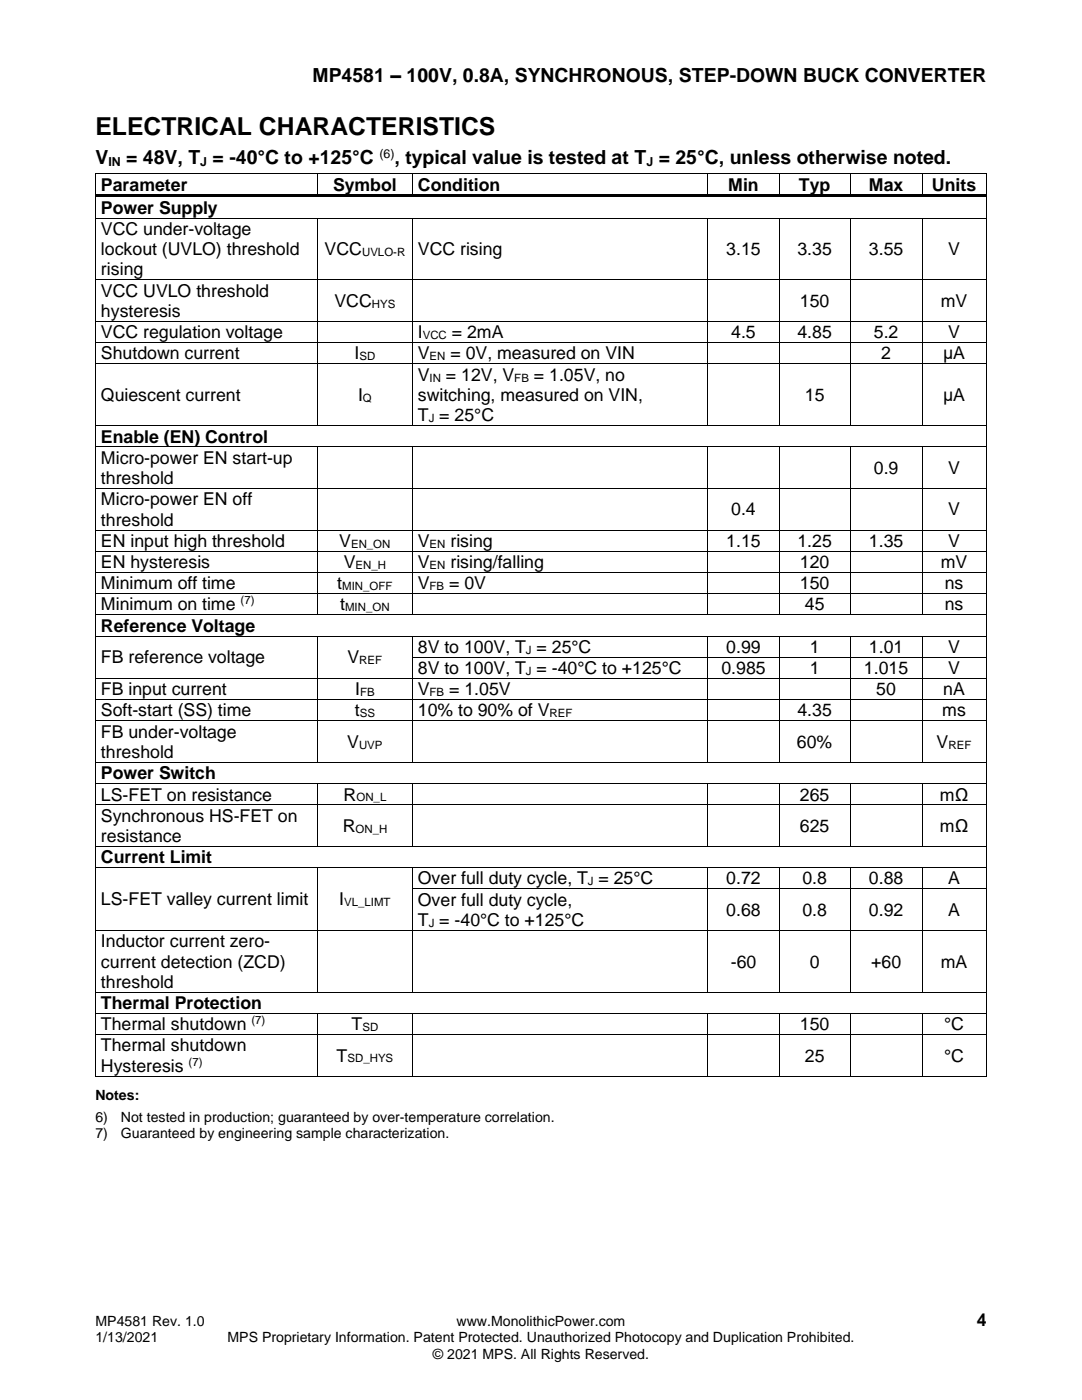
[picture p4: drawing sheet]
<svg xmlns="http://www.w3.org/2000/svg" width="216mm" height="279mm" viewBox="0 0 216 279" stroke-linecap="round" stroke-linejoin="round" font-family="sans-serif">
<defs><g id="words">
<text font-size="4.9" x="19" y="27">ELECTRICAL CHARACTERISTICS</text>
<g font-size="3.9">
<text x="62.4" y="16.3">MP4581 – 100V, 0.8A, SYNCHRONOUS, STEP-DOWN BUCK CONVERTER</text>
<text x="19" y="32.7">V</text>
<text x="25.2" y="32.7">= 48V, T = -40°C to +125°C</text>
<text x="78.7" y="32.7">, typical value is tested at T = 25°C, unless otherwise noted.</text>
</g>
<g font-size="3.5">
<text x="20.2" y="38.1">Parameter</text>
<text x="66.4" y="38.1">Symbol</text>
<text x="83.4" y="38.1">Condition</text>
<text x="145.3" y="38.1">Min</text>
<text x="159.4" y="38.1">Typ</text>
<text x="173.4" y="38.1">Max</text>
<text x="186" y="38.1">Units</text>
<text x="20.2" y="42.7">Power Supply</text>
<text x="20.2" y="46.9">VCC under-voltage</text>
<text x="20.2" y="50.9">lockout (UVLO) threshold</text>
<text x="64.8" y="50.9">VCC</text>
<text x="83.4" y="50.9">VCC rising</text>
<text x="144.9" y="50.9">3.15</text>
<text x="159.1" y="50.9">3.35</text>
<text x="173.4" y="50.9">3.55</text>
<text x="189.2" y="50.9">V</text>
<text x="20.2" y="55">rising</text>
<text x="20.2" y="59.2">VCC UVLO threshold</text>
<text x="20.2" y="63.3">hysteresis</text>
<text x="66.7" y="61.2">VCC</text>
<text x="159.6" y="61.2">150</text>
<text x="187.7" y="61.2">mV</text>
<text x="20.2" y="67.5">VCC regulation voltage</text>
<text x="20.2" y="71.7">Shutdown current</text>
<text x="70.7" y="71.7">I</text>
<text x="83.4" y="67.5">I</text>
<text x="83.4" y="71.7">V</text>
<text x="89.9" y="71.7">= 0V, measured on VIN</text>
<text x="90.2" y="67.5">= 2mA</text>
<text x="145.9" y="67.5">4.5</text>
<text x="159.1" y="67.5">4.85</text>
<text x="174.4" y="67.5">5.2</text>
<text x="175.8" y="71.7">2</text>
<text x="188.2" y="71.7">μA</text>
<text x="189.2" y="67.5">V</text>
<text x="83.4" y="76">V</text>
<text x="89" y="76">= 12V, V</text>
<text x="106.5" y="76">= 1.05V, no</text>
<text x="20.2" y="80">Quiescent current</text>
<text x="71.4" y="80">I</text>
<text x="83.4" y="80">switching, measured on VIN,</text>
<text x="160.6" y="80">15</text>
<text x="188.2" y="80">μA</text>
<text x="20.2" y="88.3">Enable (EN) Control</text>
<text x="83.4" y="84.1">T = 25°C</text>
<text x="20.2" y="92.5">Micro-power EN start-up</text>
<text x="174.4" y="94.6">0.9</text>
<text x="189.2" y="94.6">V</text>
<text x="20.2" y="96.6">threshold</text>
<text x="20.2" y="100.8">Micro-power EN off</text>
<text x="20.2" y="104.9">threshold</text>
<text x="145.9" y="102.9">0.4</text>
<text x="189.2" y="102.9">V</text>
<text x="20.2" y="109.1">EN input high threshold</text>
<text x="20.2" y="113.4">EN hysteresis</text>
<text x="67.7" y="109.1">V</text>
<text x="68.6" y="113.4">V</text>
<text x="83.4" y="109.1">V</text>
<text x="83.4" y="113.4">V</text>
<text x="89.9" y="109.1">rising</text>
<text x="89.9" y="113.4">rising/falling</text>
<text x="144.9" y="109.1">1.15</text>
<text x="159.1" y="109.1">1.25</text>
<text x="159.6" y="113.4">120</text>
<text x="173.4" y="109.1">1.35</text>
<text x="187.7" y="113.4">mV</text>
<text x="189.2" y="109.1">V</text>
<text x="20.2" y="117.6">Minimum off time</text>
<text x="67.3" y="117.6">t</text>
<text x="83.4" y="117.6">V</text>
<text x="89.6" y="117.6">= 0V</text>
<text x="159.6" y="117.6">150</text>
<text x="188.5" y="117.6">ns</text>
<text x="20.2" y="121.8">Minimum on time</text>
<text x="67.9" y="121.8">t</text>
<text x="160.6" y="121.8">45</text>
<text x="188.5" y="121.8">ns</text>
<text x="20.2" y="126.1">Reference Voltage</text>
<text x="83.4" y="130.3">8V to 100V, T = 25°C</text>
<text x="144.9" y="130.3">0.99</text>
<text x="161.6" y="130.3">1</text>
<text x="173.4" y="130.3">1.01</text>
<text x="189.2" y="130.3">V</text>
<text x="20.2" y="132.4">FB reference voltage</text>
<text x="69.3" y="132.4">V</text>
<text x="83.4" y="134.5">8V to 100V, T = -40°C to +125°C</text>
<text x="143.9" y="134.5">0.985</text>
<text x="161.6" y="134.5">1</text>
<text x="172.4" y="134.5">1.015</text>
<text x="189.2" y="134.5">V</text>
<text x="20.2" y="138.8">FB input current</text>
<text x="20.2" y="143">Soft-start (SS) time</text>
<text x="70.8" y="143">t</text>
<text x="70.9" y="138.8">I</text>
<text x="83.4" y="138.8">V</text>
<text x="83.4" y="143">10% to 90% of V</text>
<text x="89.6" y="138.8">= 1.05V</text>
<text x="159.1" y="143">4.35</text>
<text x="174.9" y="138.8">50</text>
<text x="188" y="143">ms</text>
<text x="188.2" y="138.8">nA</text>
<text x="20.2" y="147.2">FB under-voltage</text>
<text x="69.3" y="149.3">V</text>
<text x="159" y="149.3">60%</text>
<text x="186.9" y="149.3">V</text>
<text x="20.2" y="151.3">threshold</text>
<text x="20.2" y="155.5">Power Switch</text>
<text x="20.2" y="159.8">LS-FET on resistance</text>
<text x="68.6" y="159.8">R</text>
<text x="159.6" y="159.8">265</text>
<text x="187.6" y="159.8">mΩ</text>
<text x="20.2" y="164">Synchronous HS-FET on</text>
<text x="68.4" y="166">R</text>
<text x="159.6" y="166">625</text>
<text x="187.6" y="166">mΩ</text>
<text x="20.2" y="168">resistance</text>
<text x="20.2" y="172.3">Current Limit</text>
<text x="83.4" y="176.5">Over full duty cycle, T = 25°C</text>
<text x="144.9" y="176.5">0.72</text>
<text x="160.1" y="176.5">0.8</text>
<text x="173.4" y="176.5">0.88</text>
<text x="189.2" y="176.5">A</text>
<text x="20.2" y="180.7">LS-FET valley current limit</text>
<text x="67.7" y="180.7">I</text>
<text x="83.4" y="180.7">Over full duty cycle,</text>
<text x="83.4" y="184.8">T = -40°C to +125°C</text>
<text x="144.9" y="182.8">0.68</text>
<text x="160.1" y="182.8">0.8</text>
<text x="173.4" y="182.8">0.92</text>
<text x="189.2" y="182.8">A</text>
<text x="20.2" y="189">Inductor current zero-</text>
<text x="20.2" y="193.1">current detection (ZCD)</text>
<text x="20.2" y="197.1">threshold</text>
<text x="145.8" y="193.1">-60</text>
<text x="161.6" y="193.1">0</text>
<text x="173.8" y="193.1">+60</text>
<text x="187.7" y="193.1">mA</text>
<text x="20.2" y="201.4">Thermal Protection</text>
<text x="20.2" y="205.6">Thermal shutdown</text>
<text x="20.2" y="209.8">Thermal shutdown</text>
<text x="70.2" y="205.6">T</text>
<text x="159.6" y="205.6">150</text>
<text x="188.4" y="205.6">°C</text>
<text x="20.2" y="213.9">Hysteresis</text>
<text x="67.2" y="211.9">T</text>
<text x="160.6" y="211.9">25</text>
<text x="188.4" y="211.9">°C</text>
<text x="194.9" y="264.5">4</text>
</g>
<g font-size="2.8">
<text x="19" y="219.6">Notes:</text>
<text x="19" y="223.9">6)</text>
<text x="19" y="227.2">7)</text>
<text x="24.1" y="223.9">Not tested in production; guaranteed by over-temperature correlation.</text>
<text x="24.1" y="227.2">Guaranteed by engineering sample characterization.</text>
<text x="19" y="264.5">MP4581 Rev. 1.0</text>
<text x="19" y="267.9">1/13/2021</text>
<text x="45.4" y="267.9">MPS Proprietary Information. Patent Protected. Unauthorized Photocopy and Duplication Prohibited.</text>
<text x="91.1" y="264.5">www.MonolithicPower.com</text>
<text x="86.4" y="271.2">© 2021 MPS. All Rights Reserved.</text>
</g>
<g font-size="2.5">
<text x="21.6" y="33">IN</text>
<text x="40" y="33">J</text>
<text x="75.7" y="31.5">(6)</text>
<text x="129" y="33">J</text>
</g>
<g font-size="2.3">
<text x="72.2" y="51.1">UVLO-R</text>
<text x="74.2" y="61.4">HYS</text>
<text x="71.7" y="71.9">SD</text>
<text x="84.4" y="67.7">VCC</text>
<text x="85.7" y="71.9">EN</text>
<text x="85.7" y="76.1">IN</text>
<text x="102.6" y="76.1">FB</text>
<text x="72.4" y="80.2">Q</text>
<text x="85.5" y="84.3">J</text>
<text x="70" y="109.3">EN_ON</text>
<text x="70.9" y="113.5">EN_H</text>
<text x="85.7" y="109.3">EN</text>
<text x="85.7" y="113.5">EN</text>
<text x="68.3" y="117.8">MIN_OFF</text>
<text x="85.7" y="117.8">FB</text>
<text x="48" y="120.6">(7)</text>
<text x="68.9" y="122">MIN_ON</text>
<text x="105" y="130.5">J</text>
<text x="71.7" y="132.6">REF</text>
<text x="105" y="134.7">J</text>
<text x="71.8" y="143.2">SS</text>
<text x="71.8" y="138.9">FB</text>
<text x="85.7" y="138.9">FB</text>
<text x="109.7" y="143.2">REF</text>
<text x="71.6" y="149.4">UVP</text>
<text x="189.3" y="149.4">REF</text>
<text x="71.1" y="159.9">ON_L</text>
<text x="70.9" y="166.2">ON_H</text>
<text x="117.3" y="176.7">J</text>
<text x="68.7" y="180.8">VL_LIMT</text>
<text x="85.5" y="185">J</text>
<text x="50.2" y="204.4">(7)</text>
<text x="72.3" y="205.8">SD</text>
<text x="37.6" y="212.7">(7)</text>
<text x="69.3" y="212">SD_HYS</text>
</g>
</g></defs>
<g fill="#000">
<path d="M19 34.6h.2v.2h-.2z" fill-rule="evenodd"/>
<path d="M19 34.6h.2v.2h-.2z" fill-rule="evenodd"/>
<path d="M19 38.8h.2v.6h-.2z" fill-rule="evenodd"/>
<path d="M19.2 38.8h44v.6h-44z" fill-rule="evenodd"/>
<path d="M63.2 34.6h.2v.2h-.2z" fill-rule="evenodd"/>
<path d="M63.2 38.8h.6v.6h-.6z" fill-rule="evenodd"/>
<path d="M63.8 38.8h18.5v.6h-18.5z" fill-rule="evenodd"/>
<path d="M82.3 34.6h.2v.2h-.2z" fill-rule="evenodd"/>
<path d="M82.3 38.8h.5v.6h-.5z" fill-rule="evenodd"/>
<path d="M82.8 38.8h58.4v.6h-58.4z" fill-rule="evenodd"/>
<path d="M141.2 34.6h.1v.2h-.1z" fill-rule="evenodd"/>
<path d="M141.2 38.8h.5v.6h-.5z" fill-rule="evenodd"/>
<path d="M141.7 38.8h13.7v.6h-13.7z" fill-rule="evenodd"/>
<path d="M155.4 34.6h.2v.2h-.2z" fill-rule="evenodd"/>
<path d="M155.4 38.8h.5v.6h-.5z" fill-rule="evenodd"/>
<path d="M155.9 38.8h13.7v.6h-13.7z" fill-rule="evenodd"/>
<path d="M169.6 34.6h.1v.2h-.1z" fill-rule="evenodd"/>
<path d="M169.6 38.8h.5v.6h-.5z" fill-rule="evenodd"/>
<path d="M170.1 38.8h13.8v.6h-13.8z" fill-rule="evenodd"/>
<path d="M183.9 34.6h.2v.2h-.2z" fill-rule="evenodd"/>
<path d="M183.9 38.8h.5v.6h-.5z" fill-rule="evenodd"/>
<path d="M184.4 38.8h12.3v.6h-12.3z" fill-rule="evenodd"/>
<path d="M196.7 34.6h.2v.2h-.2z" fill-rule="evenodd"/>
<path d="M196.7 34.6h.2v.2h-.2z" fill-rule="evenodd"/>
<path d="M196.7 38.8h.2v.6h-.2z" fill-rule="evenodd"/>
<path d="M19 43.4h.2v.2h-.2z" fill-rule="evenodd"/>
<path d="M19 55.8h.2v.2h-.2z" fill-rule="evenodd"/>
<path d="M63.2 43.4h.2v.2h-.2z" fill-rule="evenodd"/>
<path d="M63.2 55.8h.2v.2h-.2z" fill-rule="evenodd"/>
<path d="M82.3 43.4h.2v.2h-.2z" fill-rule="evenodd"/>
<path d="M82.3 55.8h.2v.2h-.2z" fill-rule="evenodd"/>
<path d="M141.2 43.4h.1v.2h-.1z" fill-rule="evenodd"/>
<path d="M141.2 55.8h.1v.2h-.1z" fill-rule="evenodd"/>
<path d="M155.4 43.4h.2v.2h-.2z" fill-rule="evenodd"/>
<path d="M155.4 55.8h.2v.2h-.2z" fill-rule="evenodd"/>
<path d="M169.6 43.4h.1v.2h-.1z" fill-rule="evenodd"/>
<path d="M169.6 55.8h.1v.2h-.1z" fill-rule="evenodd"/>
<path d="M183.9 43.4h.2v.2h-.2z" fill-rule="evenodd"/>
<path d="M183.9 55.8h.2v.2h-.2z" fill-rule="evenodd"/>
<path d="M196.7 43.4h.2v.2h-.2z" fill-rule="evenodd"/>
<path d="M196.7 55.8h.2v.2h-.2z" fill-rule="evenodd"/>
<path d="M19 64.1h.2v.1h-.2z" fill-rule="evenodd"/>
<path d="M19 68.3h.2v.2h-.2z" fill-rule="evenodd"/>
<path d="M19 72.5h.2v.2h-.2z" fill-rule="evenodd"/>
<path d="M63.2 64.1h.2v.1h-.2z" fill-rule="evenodd"/>
<path d="M63.2 68.3h.2v.2h-.2z" fill-rule="evenodd"/>
<path d="M63.2 72.5h.2v.2h-.2z" fill-rule="evenodd"/>
<path d="M82.3 64.1h.2v.1h-.2z" fill-rule="evenodd"/>
<path d="M82.3 68.3h.2v.2h-.2z" fill-rule="evenodd"/>
<path d="M82.3 72.5h.2v.2h-.2z" fill-rule="evenodd"/>
<path d="M141.2 64.1h.1v.1h-.1z" fill-rule="evenodd"/>
<path d="M141.2 68.3h.1v.2h-.1z" fill-rule="evenodd"/>
<path d="M141.2 72.5h.1v.2h-.1z" fill-rule="evenodd"/>
<path d="M155.4 64.1h.2v.1h-.2z" fill-rule="evenodd"/>
<path d="M155.4 68.3h.2v.2h-.2z" fill-rule="evenodd"/>
<path d="M155.4 72.5h.2v.2h-.2z" fill-rule="evenodd"/>
<path d="M169.6 64.1h.1v.1h-.1z" fill-rule="evenodd"/>
<path d="M169.6 68.3h.1v.2h-.1z" fill-rule="evenodd"/>
<path d="M169.6 72.5h.1v.2h-.1z" fill-rule="evenodd"/>
<path d="M183.9 64.1h.2v.1h-.2z" fill-rule="evenodd"/>
<path d="M183.9 68.3h.2v.2h-.2z" fill-rule="evenodd"/>
<path d="M183.9 72.5h.2v.2h-.2z" fill-rule="evenodd"/>
<path d="M196.7 64.1h.2v.1h-.2z" fill-rule="evenodd"/>
<path d="M196.7 68.3h.2v.2h-.2z" fill-rule="evenodd"/>
<path d="M196.7 72.5h.2v.2h-.2z" fill-rule="evenodd"/>
<path d="M19 84.9h.2v.2h-.2z" fill-rule="evenodd"/>
<path d="M19 89.1h.2v.2h-.2z" fill-rule="evenodd"/>
<path d="M19 97.4h.2v.2h-.2z" fill-rule="evenodd"/>
<path d="M63.2 84.9h.2v.2h-.2z" fill-rule="evenodd"/>
<path d="M63.2 89.1h.2v.2h-.2z" fill-rule="evenodd"/>
<path d="M63.2 97.4h.2v.2h-.2z" fill-rule="evenodd"/>
<path d="M82.3 84.9h.2v.2h-.2z" fill-rule="evenodd"/>
<path d="M82.3 89.1h.2v.2h-.2z" fill-rule="evenodd"/>
<path d="M82.3 97.4h.2v.2h-.2z" fill-rule="evenodd"/>
<path d="M141.2 84.9h.1v.2h-.1z" fill-rule="evenodd"/>
<path d="M141.2 89.1h.1v.2h-.1z" fill-rule="evenodd"/>
<path d="M141.2 97.4h.1v.2h-.1z" fill-rule="evenodd"/>
<path d="M155.4 84.9h.2v.2h-.2z" fill-rule="evenodd"/>
<path d="M155.4 89.1h.2v.2h-.2z" fill-rule="evenodd"/>
<path d="M155.4 97.4h.2v.2h-.2z" fill-rule="evenodd"/>
<path d="M169.6 84.9h.1v.2h-.1z" fill-rule="evenodd"/>
<path d="M169.6 89.1h.1v.2h-.1z" fill-rule="evenodd"/>
<path d="M169.6 97.4h.1v.2h-.1z" fill-rule="evenodd"/>
<path d="M183.9 84.9h.2v.2h-.2z" fill-rule="evenodd"/>
<path d="M183.9 89.1h.2v.2h-.2z" fill-rule="evenodd"/>
<path d="M183.9 97.4h.2v.2h-.2z" fill-rule="evenodd"/>
<path d="M196.7 84.9h.2v.2h-.2z" fill-rule="evenodd"/>
<path d="M196.7 89.1h.2v.2h-.2z" fill-rule="evenodd"/>
<path d="M196.7 97.4h.2v.2h-.2z" fill-rule="evenodd"/>
<path d="M19 105.7h.2v.2h-.2z" fill-rule="evenodd"/>
<path d="M19 109.9h.2v.2h-.2z" fill-rule="evenodd"/>
<path d="M19 114.2h.2v.1h-.2z" fill-rule="evenodd"/>
<path d="M19 118.4h.2v.2h-.2z" fill-rule="evenodd"/>
<path d="M63.2 105.7h.2v.2h-.2z" fill-rule="evenodd"/>
<path d="M63.2 109.9h.2v.2h-.2z" fill-rule="evenodd"/>
<path d="M63.2 114.2h.2v.1h-.2z" fill-rule="evenodd"/>
<path d="M63.2 118.4h.2v.2h-.2z" fill-rule="evenodd"/>
<path d="M82.3 105.7h.2v.2h-.2z" fill-rule="evenodd"/>
<path d="M82.3 109.9h.2v.2h-.2z" fill-rule="evenodd"/>
<path d="M82.3 114.2h.2v.1h-.2z" fill-rule="evenodd"/>
<path d="M82.3 118.4h.2v.2h-.2z" fill-rule="evenodd"/>
<path d="M141.2 105.7h.1v.2h-.1z" fill-rule="evenodd"/>
<path d="M141.2 109.9h.1v.2h-.1z" fill-rule="evenodd"/>
<path d="M141.2 114.2h.1v.1h-.1z" fill-rule="evenodd"/>
<path d="M141.2 118.4h.1v.2h-.1z" fill-rule="evenodd"/>
<path d="M155.4 105.7h.2v.2h-.2z" fill-rule="evenodd"/>
<path d="M155.4 109.9h.2v.2h-.2z" fill-rule="evenodd"/>
<path d="M155.4 114.2h.2v.1h-.2z" fill-rule="evenodd"/>
<path d="M155.4 118.4h.2v.2h-.2z" fill-rule="evenodd"/>
<path d="M169.6 105.7h.1v.2h-.1z" fill-rule="evenodd"/>
<path d="M169.6 109.9h.1v.2h-.1z" fill-rule="evenodd"/>
<path d="M169.6 114.2h.1v.1h-.1z" fill-rule="evenodd"/>
<path d="M169.6 118.4h.1v.2h-.1z" fill-rule="evenodd"/>
<path d="M183.9 105.7h.2v.2h-.2z" fill-rule="evenodd"/>
<path d="M183.9 109.9h.2v.2h-.2z" fill-rule="evenodd"/>
<path d="M183.9 114.2h.2v.1h-.2z" fill-rule="evenodd"/>
<path d="M183.9 118.4h.2v.2h-.2z" fill-rule="evenodd"/>
<path d="M196.7 105.7h.2v.2h-.2z" fill-rule="evenodd"/>
<path d="M196.7 109.9h.2v.2h-.2z" fill-rule="evenodd"/>
<path d="M196.7 114.2h.2v.1h-.2z" fill-rule="evenodd"/>
<path d="M196.7 118.4h.2v.2h-.2z" fill-rule="evenodd"/>
<path d="M19 122.6h.2v.2h-.2z" fill-rule="evenodd"/>
<path d="M19 126.9h.2v.1h-.2z" fill-rule="evenodd"/>
<path d="M19 131.1h.2v.2h-.2z" fill-rule="evenodd"/>
<path d="M19 135.3h.2v.2h-.2z" fill-rule="evenodd"/>
<path d="M19 139.6h.2v.1h-.2z" fill-rule="evenodd"/>
<path d="M63.2 122.6h.2v.2h-.2z" fill-rule="evenodd"/>
<path d="M63.2 126.9h.2v.1h-.2z" fill-rule="evenodd"/>
<path d="M63.2 131.1h.2v.2h-.2z" fill-rule="evenodd"/>
<path d="M63.2 135.3h.2v.2h-.2z" fill-rule="evenodd"/>
<path d="M63.2 139.6h.2v.1h-.2z" fill-rule="evenodd"/>
<path d="M82.3 122.6h.2v.2h-.2z" fill-rule="evenodd"/>
<path d="M82.3 126.9h.2v.1h-.2z" fill-rule="evenodd"/>
<path d="M82.3 131.1h.2v.2h-.2z" fill-rule="evenodd"/>
<path d="M82.3 135.3h.2v.2h-.2z" fill-rule="evenodd"/>
<path d="M82.3 139.6h.2v.1h-.2z" fill-rule="evenodd"/>
<path d="M141.2 122.6h.1v.2h-.1z" fill-rule="evenodd"/>
<path d="M141.2 126.9h.1v.1h-.1z" fill-rule="evenodd"/>
<path d="M141.2 131.1h.1v.2h-.1z" fill-rule="evenodd"/>
<path d="M141.2 135.3h.1v.2h-.1z" fill-rule="evenodd"/>
<path d="M141.2 139.6h.1v.1h-.1z" fill-rule="evenodd"/>
<path d="M155.4 122.6h.2v.2h-.2z" fill-rule="evenodd"/>
<path d="M155.4 126.9h.2v.1h-.2z" fill-rule="evenodd"/>
<path d="M155.4 131.1h.2v.2h-.2z" fill-rule="evenodd"/>
<path d="M155.4 135.3h.2v.2h-.2z" fill-rule="evenodd"/>
<path d="M155.4 139.6h.2v.1h-.2z" fill-rule="evenodd"/>
<path d="M169.6 122.6h.1v.2h-.1z" fill-rule="evenodd"/>
<path d="M169.6 126.9h.1v.1h-.1z" fill-rule="evenodd"/>
<path d="M169.6 131.1h.1v.2h-.1z" fill-rule="evenodd"/>
<path d="M169.6 135.3h.1v.2h-.1z" fill-rule="evenodd"/>
<path d="M169.6 139.6h.1v.1h-.1z" fill-rule="evenodd"/>
<path d="M183.9 122.6h.2v.2h-.2z" fill-rule="evenodd"/>
<path d="M183.9 126.9h.2v.1h-.2z" fill-rule="evenodd"/>
<path d="M183.9 131.1h.2v.2h-.2z" fill-rule="evenodd"/>
<path d="M183.9 135.3h.2v.2h-.2z" fill-rule="evenodd"/>
<path d="M183.9 139.6h.2v.1h-.2z" fill-rule="evenodd"/>
<path d="M196.7 122.6h.2v.2h-.2z" fill-rule="evenodd"/>
<path d="M196.7 126.9h.2v.1h-.2z" fill-rule="evenodd"/>
<path d="M196.7 131.1h.2v.2h-.2z" fill-rule="evenodd"/>
<path d="M196.7 135.3h.2v.2h-.2z" fill-rule="evenodd"/>
<path d="M196.7 139.6h.2v.1h-.2z" fill-rule="evenodd"/>
<path d="M19 143.8h.2v.2h-.2z" fill-rule="evenodd"/>
<path d="M19 152.1h.2v.2h-.2z" fill-rule="evenodd"/>
<path d="M19 156.3h.2v.2h-.2z" fill-rule="evenodd"/>
<path d="M63.2 143.8h.2v.2h-.2z" fill-rule="evenodd"/>
<path d="M63.2 152.1h.2v.2h-.2z" fill-rule="evenodd"/>
<path d="M63.2 156.3h.2v.2h-.2z" fill-rule="evenodd"/>
<path d="M82.3 143.8h.2v.2h-.2z" fill-rule="evenodd"/>
<path d="M82.3 152.1h.2v.2h-.2z" fill-rule="evenodd"/>
<path d="M82.3 156.3h.2v.2h-.2z" fill-rule="evenodd"/>
<path d="M141.2 143.8h.1v.2h-.1z" fill-rule="evenodd"/>
<path d="M141.2 152.1h.1v.2h-.1z" fill-rule="evenodd"/>
<path d="M141.2 156.3h.1v.2h-.1z" fill-rule="evenodd"/>
<path d="M155.4 143.8h.2v.2h-.2z" fill-rule="evenodd"/>
<path d="M155.4 152.1h.2v.2h-.2z" fill-rule="evenodd"/>
<path d="M155.4 156.3h.2v.2h-.2z" fill-rule="evenodd"/>
<path d="M169.6 143.8h.1v.2h-.1z" fill-rule="evenodd"/>
<path d="M169.6 152.1h.1v.2h-.1z" fill-rule="evenodd"/>
<path d="M169.6 156.3h.1v.2h-.1z" fill-rule="evenodd"/>
<path d="M183.9 143.8h.2v.2h-.2z" fill-rule="evenodd"/>
<path d="M183.9 152.1h.2v.2h-.2z" fill-rule="evenodd"/>
<path d="M183.9 156.3h.2v.2h-.2z" fill-rule="evenodd"/>
<path d="M196.7 143.8h.2v.2h-.2z" fill-rule="evenodd"/>
<path d="M196.7 152.1h.2v.2h-.2z" fill-rule="evenodd"/>
<path d="M196.7 156.3h.2v.2h-.2z" fill-rule="evenodd"/>
<path d="M19 160.5h.2v.2h-.2z" fill-rule="evenodd"/>
<path d="M19 168.8h.2v.2h-.2z" fill-rule="evenodd"/>
<path d="M19 173.1h.2v.1h-.2z" fill-rule="evenodd"/>
<path d="M19 177.3h.2v.2h-.2z" fill-rule="evenodd"/>
<path d="M63.2 160.5h.2v.2h-.2z" fill-rule="evenodd"/>
<path d="M63.2 168.8h.2v.2h-.2z" fill-rule="evenodd"/>
<path d="M63.2 173.1h.2v.1h-.2z" fill-rule="evenodd"/>
<path d="M63.2 177.3h.2v.2h-.2z" fill-rule="evenodd"/>
<path d="M82.3 160.5h.2v.2h-.2z" fill-rule="evenodd"/>
<path d="M82.3 168.8h.2v.2h-.2z" fill-rule="evenodd"/>
<path d="M82.3 173.1h.2v.1h-.2z" fill-rule="evenodd"/>
<path d="M82.3 177.3h.2v.2h-.2z" fill-rule="evenodd"/>
<path d="M141.2 160.5h.1v.2h-.1z" fill-rule="evenodd"/>
<path d="M141.2 168.8h.1v.2h-.1z" fill-rule="evenodd"/>
<path d="M141.2 173.1h.1v.1h-.1z" fill-rule="evenodd"/>
<path d="M141.2 177.3h.1v.2h-.1z" fill-rule="evenodd"/>
<path d="M155.4 160.5h.2v.2h-.2z" fill-rule="evenodd"/>
<path d="M155.4 168.8h.2v.2h-.2z" fill-rule="evenodd"/>
<path d="M155.4 173.1h.2v.1h-.2z" fill-rule="evenodd"/>
<path d="M155.4 177.3h.2v.2h-.2z" fill-rule="evenodd"/>
<path d="M169.6 160.5h.1v.2h-.1z" fill-rule="evenodd"/>
<path d="M169.6 168.8h.1v.2h-.1z" fill-rule="evenodd"/>
<path d="M169.6 173.1h.1v.1h-.1z" fill-rule="evenodd"/>
<path d="M169.6 177.3h.1v.2h-.1z" fill-rule="evenodd"/>
<path d="M183.9 160.5h.2v.2h-.2z" fill-rule="evenodd"/>
<path d="M183.9 168.8h.2v.2h-.2z" fill-rule="evenodd"/>
<path d="M183.9 173.1h.2v.1h-.2z" fill-rule="evenodd"/>
<path d="M183.9 177.3h.2v.2h-.2z" fill-rule="evenodd"/>
<path d="M196.7 160.5h.2v.2h-.2z" fill-rule="evenodd"/>
<path d="M196.7 168.8h.2v.2h-.2z" fill-rule="evenodd"/>
<path d="M196.7 173.1h.2v.1h-.2z" fill-rule="evenodd"/>
<path d="M196.7 177.3h.2v.2h-.2z" fill-rule="evenodd"/>
<path d="M19 185.6h.2v.2h-.2z" fill-rule="evenodd"/>
<path d="M19 197.9h.2v.2h-.2z" fill-rule="evenodd"/>
<path d="M63.2 185.6h.2v.2h-.2z" fill-rule="evenodd"/>
<path d="M63.2 197.9h.2v.2h-.2z" fill-rule="evenodd"/>
<path d="M82.3 185.6h.2v.2h-.2z" fill-rule="evenodd"/>
<path d="M82.3 197.9h.2v.2h-.2z" fill-rule="evenodd"/>
<path d="M141.2 185.6h.1v.2h-.1z" fill-rule="evenodd"/>
<path d="M141.2 197.9h.1v.2h-.1z" fill-rule="evenodd"/>
<path d="M155.4 185.6h.2v.2h-.2z" fill-rule="evenodd"/>
<path d="M155.4 197.9h.2v.2h-.2z" fill-rule="evenodd"/>
<path d="M169.6 185.6h.1v.2h-.1z" fill-rule="evenodd"/>
<path d="M169.6 197.9h.1v.2h-.1z" fill-rule="evenodd"/>
<path d="M183.9 185.6h.2v.2h-.2z" fill-rule="evenodd"/>
<path d="M183.9 197.9h.2v.2h-.2z" fill-rule="evenodd"/>
<path d="M196.7 185.6h.2v.2h-.2z" fill-rule="evenodd"/>
<path d="M196.7 197.9h.2v.2h-.2z" fill-rule="evenodd"/>
<path d="M19 202.2h.2v.1h-.2z" fill-rule="evenodd"/>
<path d="M19 206.4h.2v.2h-.2z" fill-rule="evenodd"/>
<path d="M19 214.7h.2v.2h-.2z" fill-rule="evenodd"/>
<path d="M19 214.7h.2v.2h-.2z" fill-rule="evenodd"/>
<path d="M63.2 202.2h.2v.1h-.2z" fill-rule="evenodd"/>
<path d="M63.2 206.4h.2v.2h-.2z" fill-rule="evenodd"/>
<path d="M63.2 214.7h.2v.2h-.2z" fill-rule="evenodd"/>
<path d="M82.3 202.2h.2v.1h-.2z" fill-rule="evenodd"/>
<path d="M82.3 206.4h.2v.2h-.2z" fill-rule="evenodd"/>
<path d="M82.3 214.7h.2v.2h-.2z" fill-rule="evenodd"/>
<path d="M141.2 202.2h.1v.1h-.1z" fill-rule="evenodd"/>
<path d="M141.2 206.4h.1v.2h-.1z" fill-rule="evenodd"/>
<path d="M141.2 214.7h.1v.2h-.1z" fill-rule="evenodd"/>
<path d="M155.4 202.2h.2v.1h-.2z" fill-rule="evenodd"/>
<path d="M155.4 206.4h.2v.2h-.2z" fill-rule="evenodd"/>
<path d="M155.4 214.7h.2v.2h-.2z" fill-rule="evenodd"/>
<path d="M169.6 202.2h.1v.1h-.1z" fill-rule="evenodd"/>
<path d="M169.6 206.4h.1v.2h-.1z" fill-rule="evenodd"/>
<path d="M169.6 214.7h.1v.2h-.1z" fill-rule="evenodd"/>
<path d="M183.9 202.2h.2v.1h-.2z" fill-rule="evenodd"/>
<path d="M183.9 206.4h.2v.2h-.2z" fill-rule="evenodd"/>
<path d="M183.9 214.7h.2v.2h-.2z" fill-rule="evenodd"/>
<path d="M196.7 202.2h.2v.1h-.2z" fill-rule="evenodd"/>
<path d="M196.7 206.4h.2v.2h-.2z" fill-rule="evenodd"/>
<path d="M196.7 214.7h.2v.2h-.2z" fill-rule="evenodd"/>
<path d="M196.7 214.7h.2v.2h-.2z" fill-rule="evenodd"/>
</g>
<g fill="none" stroke="#000" stroke-width=".2">
<path d="M19.1 34.8v4M19.1 39.4v4M19.2 34.7h44M63.3 34.8v4M63.4 34.7h18.9M82.4 34.8v4M82.5 34.7h58.7M141.2 34.8v4M141.3 34.7h14.1M155.5 34.8v4M155.6 34.7h14M169.7 34.8v4"/>
<path d="M169.7 34.7h14.2M184 34.8v4M184.1 34.7h12.6M196.8 34.8v4M196.8 39.4v4M19.1 43.6v12.2M19.1 56v8.1M19.2 43.5h44M19.2 55.9h44M63.3 43.6v12.2M63.3 56v8.1M63.4 43.5h18.9"/>
<path d="M63.4 55.9h18.9M82.4 43.6v12.2M82.4 56v8.1M82.5 43.5h58.7M82.5 55.9h58.7M141.2 43.6v12.2M141.2 56v8.1M141.3 43.5h14.1M141.3 55.9h14.1M155.5 43.6v12.2M155.5 56v8.1M155.6 43.5h14"/>
<path d="M155.6 55.9h14M169.7 43.6v12.2M169.7 56v8.1M169.7 43.5h14.2M169.7 55.9h14.2M184 43.6v12.2M184 56v8.1M184.1 43.5h12.6M184.1 55.9h12.6M196.8 43.6v12.2M196.8 56v8.1M19.1 64.2v4.1"/>
<path d="M19.1 68.5v4M19.1 72.7v12.2M19.2 64.2h44M19.2 68.4h44M19.2 72.6h44M63.3 64.2v4.1M63.3 68.5v4M63.3 72.7v12.2M63.4 64.2h18.9M63.4 68.4h18.9M63.4 72.6h18.9M82.4 64.2v4.1"/>
<path d="M82.4 68.5v4M82.4 72.7v12.2M82.5 64.2h58.7M82.5 68.4h58.7M82.5 72.6h58.7M141.2 64.2v4.1M141.2 68.5v4M141.2 72.7v12.2M141.3 64.2h14.1M141.3 68.4h14.1M141.3 72.6h14.1M155.5 64.2v4.1"/>
<path d="M155.5 68.5v4M155.5 72.7v12.2M155.6 64.2h14M155.6 68.4h14M155.6 72.6h14M169.7 64.2v4.1M169.7 68.5v4M169.7 72.7v12.2M169.7 64.2h14.2M169.7 68.4h14.2M169.7 72.6h14.2M184 64.2v4.1"/>
<path d="M184 68.5v4M184 72.7v12.2M184.1 64.2h12.6M184.1 68.4h12.6M184.1 72.6h12.6M196.8 64.2v4.1M196.8 68.5v4M196.8 72.7v12.2M19.1 85.1v4M19.1 89.3v8.1M19.1 97.6v8.1M19.2 85h44"/>
<path d="M19.2 89.2h44M19.2 97.5h44M63.3 89.3v8.1M63.3 97.6v8.1M63.4 85h18.9M63.4 89.2h18.9M63.4 97.5h18.9M82.4 89.3v8.1M82.4 97.6v8.1M82.5 85h58.7M82.5 89.2h58.7M82.5 97.5h58.7"/>
<path d="M141.2 89.3v8.1M141.2 97.6v8.1M141.3 85h14.1M141.3 89.2h14.1M141.3 97.5h14.1M155.5 89.3v8.1M155.5 97.6v8.1M155.6 85h14M155.6 89.2h14M155.6 97.5h14M169.7 89.3v8.1M169.7 97.6v8.1"/>
<path d="M169.7 85h14.2M169.7 89.2h14.2M169.7 97.5h14.2M184 89.3v8.1M184 97.6v8.1M184.1 85h12.6M184.1 89.2h12.6M184.1 97.5h12.6M196.8 85.1v4M196.8 89.3v8.1M196.8 97.6v8.1M19.1 105.9v4"/>
<path d="M19.1 110.1v4.1M19.1 114.3v4.1M19.1 118.6v4M19.2 105.8h44M19.2 110h44M19.2 114.2h44M19.2 118.5h44M63.3 105.9v4M63.3 110.1v4.1M63.3 114.3v4.1M63.3 118.6v4M63.4 105.8h18.9"/>
<path d="M63.4 110h18.9M63.4 114.2h18.9M63.4 118.5h18.9M82.4 105.9v4M82.4 110.1v4.1M82.4 114.3v4.1M82.4 118.6v4M82.5 105.8h58.7M82.5 110h58.7M82.5 114.2h58.7M82.5 118.5h58.7M141.2 105.9v4"/>
<path d="M141.2 110.1v4.1M141.2 114.3v4.1M141.2 118.6v4M141.3 105.8h14.1M141.3 110h14.1M141.3 114.2h14.1M141.3 118.5h14.1M155.5 105.9v4M155.5 110.1v4.1M155.5 114.3v4.1M155.5 118.6v4M155.6 105.8h14"/>
<path d="M155.6 110h14M155.6 114.2h14M155.6 118.5h14M169.7 105.9v4M169.7 110.1v4.1M169.7 114.3v4.1M169.7 118.6v4M169.7 105.8h14.2M169.7 110h14.2M169.7 114.2h14.2M169.7 118.5h14.2M184 105.9v4"/>
<path d="M184 110.1v4.1M184 114.3v4.1M184 118.6v4M184.1 105.8h12.6M184.1 110h12.6M184.1 114.2h12.6M184.1 118.5h12.6M196.8 105.9v4M196.8 110.1v4.1M196.8 114.3v4.1M196.8 118.6v4M19.1 122.8v4.1"/>
<path d="M19.1 127v4.1M19.1 131.3v4M19.1 135.5v4.1M19.1 139.7v4.1M19.2 122.7h44M19.2 126.9h44M19.2 135.4h44M19.2 139.6h44M63.3 127v4.1M63.3 131.3v4M63.3 135.5v4.1M63.3 139.7v4.1"/>
<path d="M63.4 122.7h18.9M63.4 126.9h18.9M63.4 135.4h18.9M63.4 139.6h18.9M82.4 127v4.1M82.4 131.3v4M82.4 135.5v4.1M82.4 139.7v4.1M82.5 122.7h58.7M82.5 126.9h58.7M82.5 131.2h58.7M82.5 135.4h58.7"/>
<path d="M82.5 139.6h58.7M141.2 127v4.1M141.2 131.3v4M141.2 135.5v4.1M141.2 139.7v4.1M141.3 122.7h14.1M141.3 126.9h14.1M141.3 131.2h14.1M141.3 135.4h14.1M141.3 139.6h14.1M155.5 127v4.1M155.5 131.3v4"/>
<path d="M155.5 135.5v4.1M155.5 139.7v4.1M155.6 122.7h14M155.6 126.9h14M155.6 131.2h14M155.6 135.4h14M155.6 139.6h14M169.7 127v4.1M169.7 131.3v4M169.7 135.5v4.1M169.7 139.7v4.1M169.7 122.7h14.2"/>
<path d="M169.7 126.9h14.2M169.7 131.2h14.2M169.7 135.4h14.2M169.7 139.6h14.2M184 127v4.1M184 131.3v4M184 135.5v4.1M184 139.7v4.1M184.1 122.7h12.6M184.1 126.9h12.6M184.1 131.2h12.6M184.1 135.4h12.6"/>
<path d="M184.1 139.6h12.6M196.8 122.8v4.1M196.8 127v4.1M196.8 131.3v4M196.8 135.5v4.1M196.8 139.7v4.1M19.1 144v8.1M19.1 152.3v4M19.1 156.5v4M19.2 143.9h44M19.2 152.2h44M19.2 156.4h44"/>
<path d="M63.3 144v8.1M63.3 156.5v4M63.4 143.9h18.9M63.4 152.2h18.9M63.4 156.4h18.9M82.4 144v8.1M82.4 156.5v4M82.5 143.9h58.7M82.5 152.2h58.7M82.5 156.4h58.7M141.2 144v8.1M141.2 156.5v4"/>
<path d="M141.3 143.9h14.1M141.3 152.2h14.1M141.3 156.4h14.1M155.5 144v8.1M155.5 156.5v4M155.6 143.9h14M155.6 152.2h14M155.6 156.4h14M169.7 144v8.1M169.7 156.5v4M169.7 143.9h14.2M169.7 152.2h14.2"/>
<path d="M169.7 156.4h14.2M184 144v8.1M184 156.5v4M184.1 143.9h12.6M184.1 152.2h12.6M184.1 156.4h12.6M196.8 144v8.1M196.8 152.3v4M196.8 156.5v4M19.1 160.7v8.1M19.1 169v4.1M19.1 173.2v4.1"/>
<path d="M19.1 177.5v8.1M19.2 160.6h44M19.2 168.9h44M19.2 173.2h44M63.3 160.7v8.1M63.3 173.2v4.1M63.3 177.5v8.1M63.4 160.6h18.9M63.4 168.9h18.9M63.4 173.2h18.9M82.4 160.7v8.1M82.4 173.2v4.1"/>
<path d="M82.4 177.5v8.1M82.5 160.6h58.7M82.5 168.9h58.7M82.5 173.2h58.7M82.5 177.4h58.7M141.2 160.7v8.1M141.2 173.2v4.1M141.2 177.5v8.1M141.3 160.6h14.1M141.3 168.9h14.1M141.3 173.2h14.1M141.3 177.4h14.1"/>
<path d="M155.5 160.7v8.1M155.5 173.2v4.1M155.5 177.5v8.1M155.6 160.6h14M155.6 168.9h14M155.6 173.2h14M155.6 177.4h14M169.7 160.7v8.1M169.7 173.2v4.1M169.7 177.5v8.1M169.7 160.6h14.2M169.7 168.9h14.2"/>
<path d="M169.7 173.2h14.2M169.7 177.4h14.2M184 160.7v8.1M184 173.2v4.1M184 177.5v8.1M184.1 160.6h12.6M184.1 168.9h12.6M184.1 173.2h12.6M184.1 177.4h12.6M196.8 160.7v8.1M196.8 169v4.1M196.8 173.2v4.1"/>
<path d="M196.8 177.5v8.1M19.1 185.8v12.1M19.1 198.1v4.1M19.2 185.7h44M19.2 198h44M63.3 185.8v12.1M63.4 185.7h18.9M63.4 198h18.9M82.4 185.8v12.1M82.5 185.7h58.7M82.5 198h58.7M141.2 185.8v12.1"/>
<path d="M141.3 185.7h14.1M141.3 198h14.1M155.5 185.8v12.1M155.6 185.7h14M155.6 198h14M169.7 185.8v12.1M169.7 185.7h14.2M169.7 198h14.2M184 185.8v12.1M184.1 185.7h12.6M184.1 198h12.6M196.8 185.8v12.1"/>
<path d="M196.8 198.1v4.1M19.1 202.3v4.1M19.1 206.6v8.1M19.2 202.3h44M19.2 206.5h44M19.2 214.8h44M63.3 202.3v4.1M63.3 206.6v8.1M63.4 202.3h18.9M63.4 206.5h18.9M63.4 214.8h18.9M82.4 202.3v4.1"/>
<path d="M82.4 206.6v8.1M82.5 202.3h58.7M82.5 206.5h58.7M82.5 214.8h58.7M141.2 202.3v4.1M141.2 206.6v8.1M141.3 202.3h14.1M141.3 206.5h14.1M141.3 214.8h14.1M155.5 202.3v4.1M155.5 206.6v8.1M155.6 202.3h14"/>
<path d="M155.6 206.5h14M155.6 214.8h14M169.7 202.3v4.1M169.7 206.6v8.1M169.7 202.3h14.2M169.7 206.5h14.2M169.7 214.8h14.2M184 202.3v4.1M184 206.6v8.1M184.1 202.3h12.6M184.1 206.5h12.6M184.1 214.8h12.6"/>
<path d="M196.8 202.3v4.1M196.8 206.6v8.1"/>
</g>
<use href="#words"/>
</svg>
